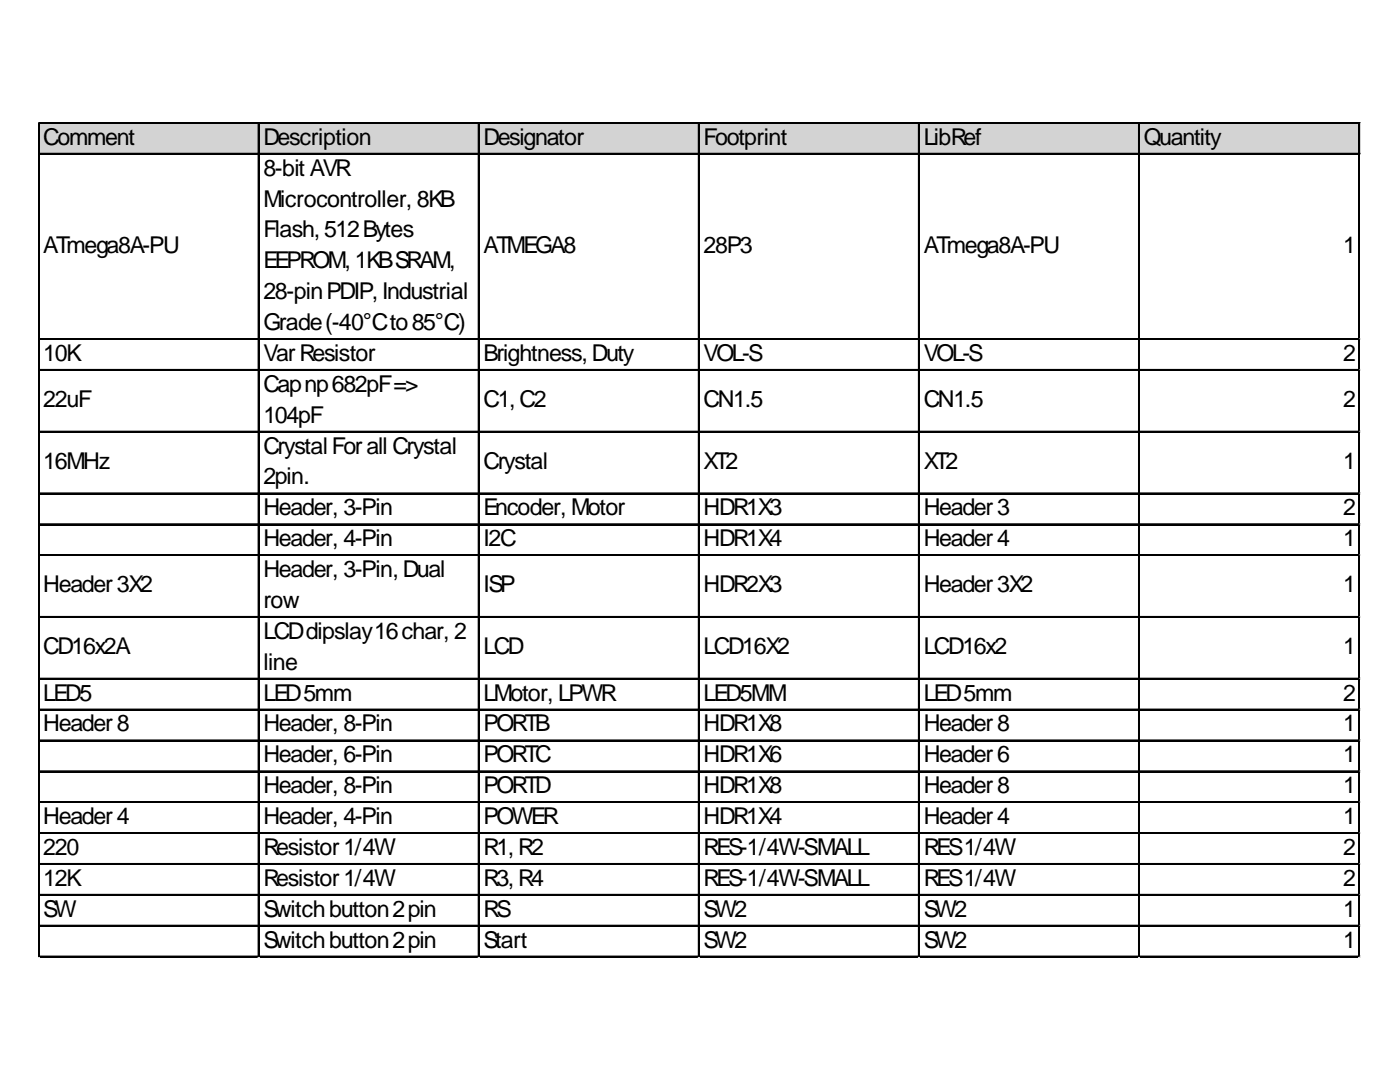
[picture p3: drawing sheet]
<svg xmlns="http://www.w3.org/2000/svg" width="279mm" height="216mm" viewBox="0 0 279 216" stroke-linecap="round" stroke-linejoin="round" font-family="sans-serif">
<defs><g id="words">
<g font-size="4.6">
<text x="8.6" y="28.9">Comment</text>
<text x="52.6" y="28.9">Description</text>
<text x="96.5" y="28.9">Designator</text>
<text x="140.4" y="28.9">Footprint</text>
<text x="184.3" y="28.9">LibRef</text>
<text x="228.3" y="28.9">Quantity</text>
<text x="52.6" y="35">8-bit AVR</text>
<text x="52.6" y="41.2">Microcontroller, 8KB</text>
<text x="52.6" y="47.4">Flash,512Bytes</text>
<text x="8.6" y="50.5">ATmega8A-PU</text>
<text x="52.6" y="53.5">EEPROM,1KBSRAM,</text>
<text x="96.5" y="50.5">ATMEGA8</text>
<text x="140.4" y="50.5">28P3</text>
<text x="184.3" y="50.5">ATmega8A-PU</text>
<text x="268.1" y="50.5">1</text>
<text x="52.6" y="59.7">28-pinPDIP,Industrial</text>
<text x="52.6" y="65.9">Grade(-40°Cto85°C)</text>
<text x="8.6" y="72">10K</text>
<text x="52.6" y="72">VarResistor</text>
<text x="96.5" y="72">Brightness,Duty</text>
<text x="140.4" y="72">VOL-S</text>
<text x="184.3" y="72">VOL-S</text>
<text x="268.1" y="72">2</text>
<text x="8.6" y="81.3">22uF</text>
<text x="52.6" y="78.2">Capnp682pF=&gt;</text>
<text x="96.5" y="81.3">C1,C2</text>
<text x="140.4" y="81.3">CN1.5</text>
<text x="184.3" y="81.3">CN1.5</text>
<text x="268.1" y="81.3">2</text>
<text x="52.6" y="84.3">104pF</text>
<text x="8.6" y="93.6">16MHz</text>
<text x="52.6" y="90.5">CrystalForall Crystal</text>
<text x="96.5" y="93.6">Crystal</text>
<text x="140.4" y="93.6">XT2</text>
<text x="184.3" y="93.6">XT2</text>
<text x="268.1" y="93.6">1</text>
<text x="52.6" y="96.7">2pin.</text>
<text x="52.6" y="102.8">Header, 3-Pin</text>
<text x="96.5" y="102.8">Encoder, Motor</text>
<text x="140.4" y="102.8">HDR1X3</text>
<text x="184.3" y="102.8">Header3</text>
<text x="268.1" y="102.8">2</text>
<text x="52.6" y="109">Header, 4-Pin</text>
<text x="96.5" y="109">I2C</text>
<text x="140.4" y="109">HDR1X4</text>
<text x="184.3" y="109">Header4</text>
<text x="268.1" y="109">1</text>
<text x="8.6" y="118.2">Header3X2</text>
<text x="52.6" y="115.1">Header, 3-Pin,Dual</text>
<text x="96.5" y="118.2">ISP</text>
<text x="140.4" y="118.2">HDR2X3</text>
<text x="184.3" y="118.2">Header3X2</text>
<text x="268.1" y="118.2">1</text>
<text x="52.6" y="121.3">row</text>
<text x="8.6" y="130.5">CD16x2A</text>
<text x="52.6" y="127.5">LCDdipslay16char, 2</text>
<text x="96.5" y="130.5">LCD</text>
<text x="140.4" y="130.5">LCD16X2</text>
<text x="184.3" y="130.5">LCD16x2</text>
<text x="268.1" y="130.5">1</text>
<text x="52.6" y="133.6">line</text>
<text x="8.6" y="139.8">LED5</text>
<text x="52.6" y="139.8">LED5mm</text>
<text x="96.5" y="139.8">LMotor, LPWR</text>
<text x="140.4" y="139.8">LED5MM</text>
<text x="184.3" y="139.8">LED5mm</text>
<text x="268.1" y="139.8">2</text>
<text x="8.6" y="146">Header8</text>
<text x="52.6" y="146">Header, 8-Pin</text>
<text x="96.5" y="146">PORTB</text>
<text x="140.4" y="146">HDR1X8</text>
<text x="184.3" y="146">Header8</text>
<text x="268.1" y="146">1</text>
<text x="52.6" y="152.1">Header, 6-Pin</text>
<text x="96.5" y="152.1">PORTC</text>
<text x="140.4" y="152.1">HDR1X6</text>
<text x="184.3" y="152.1">Header6</text>
<text x="268.1" y="152.1">1</text>
<text x="52.6" y="158.3">Header, 8-Pin</text>
<text x="96.5" y="158.3">PORTD</text>
<text x="140.4" y="158.3">HDR1X8</text>
<text x="184.3" y="158.3">Header8</text>
<text x="268.1" y="158.3">1</text>
<text x="8.6" y="164.4">Header4</text>
<text x="52.6" y="164.4">Header, 4-Pin</text>
<text x="96.5" y="164.4">POWER</text>
<text x="140.4" y="164.4">HDR1X4</text>
<text x="184.3" y="164.4">Header4</text>
<text x="268.1" y="164.4">1</text>
<text x="8.6" y="170.6">220</text>
<text x="52.6" y="170.6">Resistor1/4W</text>
<text x="96.5" y="170.6">R1,R2</text>
<text x="140.4" y="170.6">RES-1/4W-SMALL</text>
<text x="184.3" y="170.6">RES1/4W</text>
<text x="268.1" y="170.6">2</text>
<text x="8.6" y="176.8">12K</text>
<text x="52.6" y="176.8">Resistor1/4W</text>
<text x="96.5" y="176.8">R3,R4</text>
<text x="140.4" y="176.8">RES-1/4W-SMALL</text>
<text x="184.3" y="176.8">RES1/4W</text>
<text x="268.1" y="176.8">2</text>
<text x="8.6" y="182.9">SW</text>
<text x="52.6" y="182.9">Switchbutton2pin</text>
<text x="96.5" y="182.9">RS</text>
<text x="140.4" y="182.9">SW2</text>
<text x="184.3" y="182.9">SW2</text>
<text x="268.1" y="182.9">1</text>
<text x="52.6" y="189.1">Switchbutton2pin</text>
<text x="96.5" y="189.1">Start</text>
<text x="140.4" y="189.1">SW2</text>
<text x="184.3" y="189.1">SW2</text>
<text x="268.1" y="189.1">1</text>
</g>
</g></defs>
<path d="M7.8 24.7h263.7v6.2h-263.7z" fill="#d3d3d3"/>
<g fill="none" stroke="#000" stroke-width=".26">
<path d="M7.6 24.4v166.7M7.7 24.4v166.7M7.9 24.4h263.5M7.9 24.6h263.5M7.9 30.6h263.5M7.9 30.7h263.5M51.5 24.7v166.4M51.7 24.7v166.4M95.5 24.7v166.4M95.6 24.7v166.4M139.4 24.7v166.4M139.5 24.7v166.4"/>
<path d="M183.3 24.7v166.4M183.4 24.7v166.4M227.2 24.7v166.4M227.4 24.7v166.4M271.2 24.7v166.4M271.3 24.7v166.4M7.9 67.6h263.5M7.9 67.7h263.5M7.9 73.7h263.5M7.9 73.9h263.5M7.9 86.1h263.5M7.9 86.2h263.5"/>
<path d="M7.9 98.4h263.5M7.9 98.5h263.5M7.9 104.5h263.5M7.9 104.7h263.5M7.9 110.7h263.5M7.9 110.8h263.5M7.9 123h263.5M7.9 123.2h263.5M7.9 135.4h263.5M7.9 135.5h263.5M7.9 141.5h263.5M7.9 141.6h263.5"/>
<path d="M7.9 147.7h263.5M7.9 147.8h263.5M7.9 153.8h263.5M7.9 154h263.5M7.9 160h263.5M7.9 160.1h263.5M7.9 166.2h263.5M7.9 166.3h263.5M7.9 172.3h263.5M7.9 172.4h263.5M7.9 178.5h263.5M7.9 178.6h263.5"/>
<path d="M7.9 184.6h263.5M7.9 184.8h263.5M7.9 190.8h263.5M7.9 190.9h263.5"/>
</g>
<path d="M7.6 191.1h.1" fill="none" stroke="#e0e0e0" stroke-width=".26"/>
<path d="M7.6 191.1h.3z" fill="#e0e0e0"/>
<path d="M51.5 191.1h.1" fill="none" stroke="#e0e0e0" stroke-width=".26"/>
<path d="M51.5 191.1h.3z" fill="#e0e0e0"/>
<path d="M95.5 191.1h.1" fill="none" stroke="#e0e0e0" stroke-width=".26"/>
<path d="M95.5 191.1h.2z" fill="#e0e0e0"/>
<path d="M139.4 191.1h.1" fill="none" stroke="#e0e0e0" stroke-width=".26"/>
<path d="M139.4 191.1h.2z" fill="#e0e0e0"/>
<path d="M183.3 191.1h.1" fill="none" stroke="#e0e0e0" stroke-width=".26"/>
<path d="M183.3 191.1h.3z" fill="#e0e0e0"/>
<path d="M227.2 191.1h.1" fill="none" stroke="#e0e0e0" stroke-width=".26"/>
<path d="M227.2 191.1h.3z" fill="#e0e0e0"/>
<path d="M271.2 191.1h.1" fill="none" stroke="#e0e0e0" stroke-width=".26"/>
<path d="M271.2 191.1h.2z" fill="#e0e0e0"/>
<path d="M271.4 67.6h.1" fill="none" stroke="#e0e0e0" stroke-width=".26"/>
<path d="M271.4 67.6l.1 .2z" fill="#e0e0e0"/>
<path d="M271.4 73.7h.1" fill="none" stroke="#e0e0e0" stroke-width=".26"/>
<path d="M271.4 73.7l.1 .3z" fill="#e0e0e0"/>
<path d="M271.4 86.1h.1" fill="none" stroke="#e0e0e0" stroke-width=".26"/>
<path d="M271.4 86.1l.1 .2z" fill="#e0e0e0"/>
<path d="M271.4 98.4h.1" fill="none" stroke="#e0e0e0" stroke-width=".26"/>
<path d="M271.4 98.4l.1 .2z" fill="#e0e0e0"/>
<path d="M271.4 104.5h.1" fill="none" stroke="#e0e0e0" stroke-width=".26"/>
<path d="M271.4 104.5l.1 .3z" fill="#e0e0e0"/>
<path d="M271.4 110.7h.1" fill="none" stroke="#e0e0e0" stroke-width=".26"/>
<path d="M271.4 110.7l.1 .3z" fill="#e0e0e0"/>
<path d="M271.4 123h.1" fill="none" stroke="#e0e0e0" stroke-width=".26"/>
<path d="M271.4 123l.1 .3z" fill="#e0e0e0"/>
<path d="M271.4 135.4h.1" fill="none" stroke="#e0e0e0" stroke-width=".26"/>
<path d="M271.4 135.4l.1 .2z" fill="#e0e0e0"/>
<path d="M271.4 141.5h.1" fill="none" stroke="#e0e0e0" stroke-width=".26"/>
<path d="M271.4 141.5l.1 .3z" fill="#e0e0e0"/>
<path d="M271.4 147.7h.1" fill="none" stroke="#e0e0e0" stroke-width=".26"/>
<path d="M271.4 147.7l.1 .2z" fill="#e0e0e0"/>
<path d="M271.4 153.8h.1" fill="none" stroke="#e0e0e0" stroke-width=".26"/>
<path d="M271.4 153.8l.1 .3z" fill="#e0e0e0"/>
<path d="M271.4 160h.1" fill="none" stroke="#e0e0e0" stroke-width=".26"/>
<path d="M271.4 160l.1 .3z" fill="#e0e0e0"/>
<path d="M271.4 166.2h.1" fill="none" stroke="#e0e0e0" stroke-width=".26"/>
<path d="M271.4 166.2l.1 .2z" fill="#e0e0e0"/>
<path d="M271.4 172.3h.1" fill="none" stroke="#e0e0e0" stroke-width=".26"/>
<path d="M271.4 172.3l.1 .3z" fill="#e0e0e0"/>
<path d="M271.4 178.5h.1" fill="none" stroke="#e0e0e0" stroke-width=".26"/>
<path d="M271.4 178.5l.1 .2z" fill="#e0e0e0"/>
<path d="M271.4 184.6h.1" fill="none" stroke="#e0e0e0" stroke-width=".26"/>
<path d="M271.4 184.6l.1 .3z" fill="#e0e0e0"/>
<path d="M271.4 190.8h.1" fill="none" stroke="#e0e0e0" stroke-width=".26"/>
<path d="M271.4 190.8l.1 .3z" fill="#e0e0e0"/>
<use href="#words"/>
</svg>
